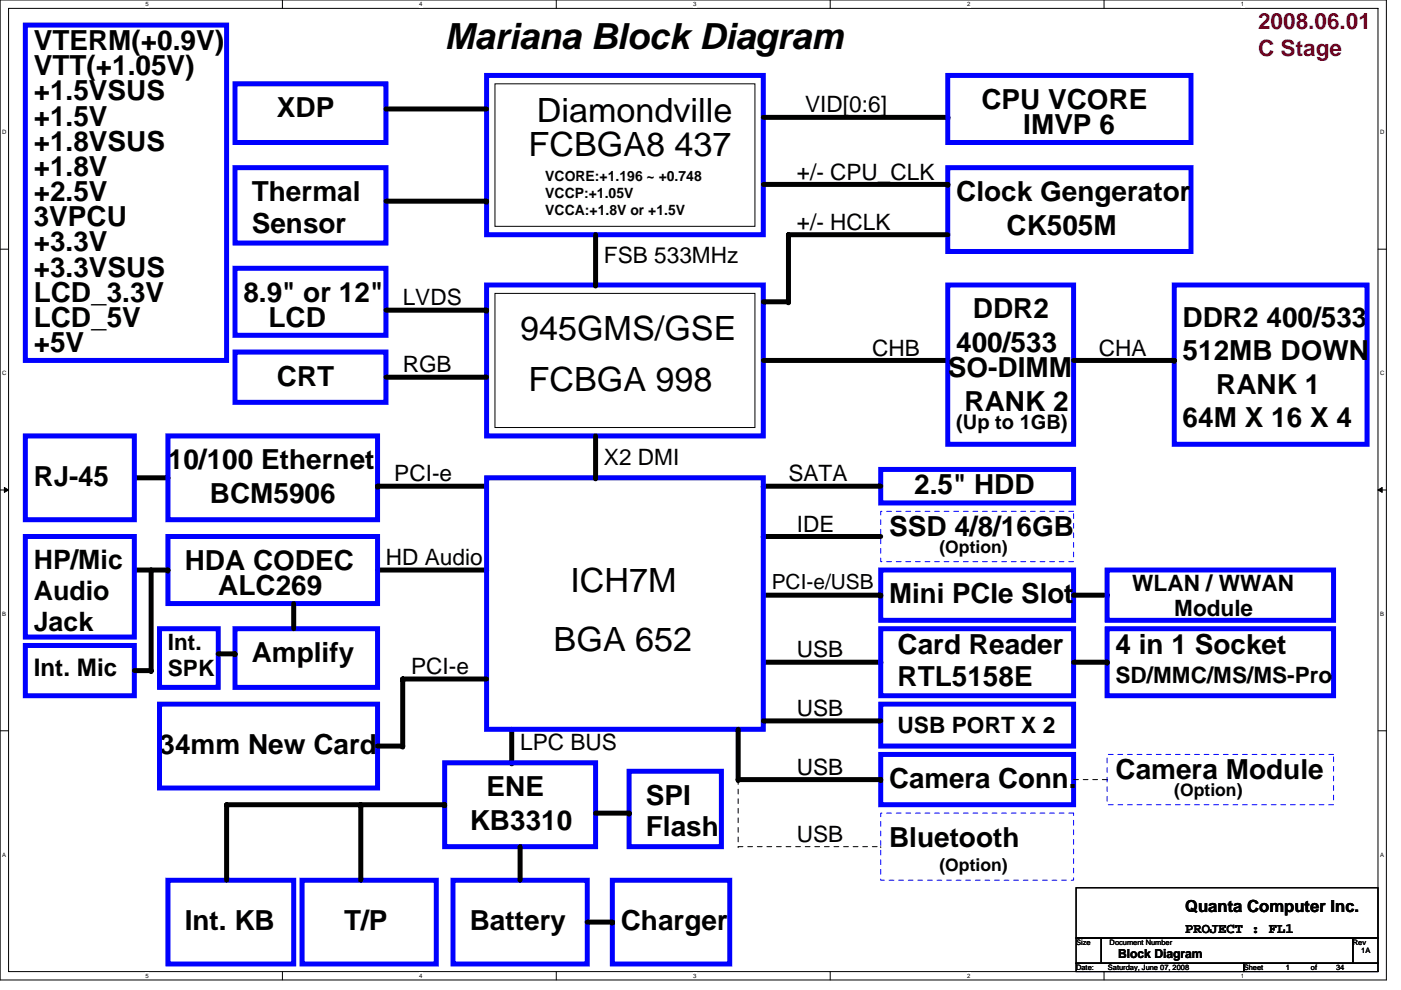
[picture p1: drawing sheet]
<svg xmlns="http://www.w3.org/2000/svg" width="297mm" height="210mm" viewBox="0 0 297 210" stroke-linecap="round" stroke-linejoin="round" font-family="sans-serif">
<defs><g id="words">
<text font-size="7.6" x="94.3" y="10.5">Mariana Block Diagram</text>
<g font-size="7.1">
<text x="113.8" y="26">Diamondville</text>
<text x="112.1" y="33.1">FCBGA8 437</text>
<text x="110.3" y="72.2">945GMS/GSE</text>
<text x="112.1" y="82.9">FCBGA 998</text>
<text x="120.9" y="125.5">ICH7M</text>
<text x="117.4" y="138">BGA 652</text>
</g>
<g font-size="5.9">
<text x="7.2" y="10.6">VTERM(+0.9V)</text>
<text x="7.2" y="16">VTT(+1.05V)</text>
<text x="7.2" y="21.3">+1.5VSUS</text>
<text x="208.1" y="23.1">CPU VCORE</text>
<text x="7.2" y="26.6">+1.5V</text>
<text x="58.7" y="24.9">XDP</text>
<text x="217" y="28.4">IMVP 6</text>
<text x="7.2" y="32">+1.8VSUS</text>
<text x="7.2" y="37.3">+1.8V</text>
<text x="7.2" y="48">3VPCU</text>
<text x="7.2" y="42.7">+2.5V</text>
<text x="53.4" y="42.7">Thermal</text>
<text x="202.7" y="42.7">Clock Gengerator</text>
<text x="7.2" y="53.3">+3.3V</text>
<text x="53.4" y="49.4">Sensor</text>
<text x="213.4" y="49.8">CK505M</text>
<text x="7.2" y="58.7">+3.3VSUS</text>
<text x="7.2" y="64">LCD_3.3V</text>
<text x="51.6" y="64">8.9&quot; or 12&quot;</text>
<text x="7.2" y="69.3">LCD_5V</text>
<text x="56.9" y="69.3">LCD</text>
<text x="206.3" y="67.5">DDR2</text>
<text x="250.7" y="69.3">DDR2 400/533</text>
<text x="7.2" y="74.7">+5V</text>
<text x="202.7" y="74.7">400/533</text>
<text x="250.7" y="76.4">512MB DOWN</text>
<text x="58.7" y="81.8">CRT</text>
<text x="201" y="80">SO-DIMM</text>
<text x="257.8" y="83.5">RANK 1</text>
<text x="204.5" y="87.1">RANK 2</text>
<text x="250.7" y="90.7">64M X 16 X 4</text>
<text x="35.6" y="99.5">10/100 Ethernet</text>
<text x="7.2" y="103.1">RJ-45</text>
<text x="44.5" y="106.7">BCM5906</text>
<text x="193.8" y="104.9">2.5&quot; HDD</text>
<text x="188.5" y="113.8">SSD 4/8/16GB</text>
<text x="39.2" y="120.9">HDA CODEC</text>
<text x="46.3" y="126.2">ALC269</text>
<text x="188.5" y="128">Mini PCIe Slot</text>
<text x="53.4" y="140.4">Amplify</text>
<text x="190.3" y="138.7">Card Reader</text>
<text x="236.5" y="138.7">4 in 1 Socket</text>
<text x="190.3" y="145.4">RTL5158E</text>
<text x="33.8" y="160">34mm New Card</text>
<text x="188.5" y="167.1">Camera Conn.</text>
<text x="236.5" y="165.3">Camera Module</text>
<text x="103.2" y="168.9">ENE</text>
<text x="136.9" y="170.7">SPI</text>
<text x="99.6" y="176">KB3310</text>
<text x="136.9" y="177.4">Flash</text>
<text x="188.5" y="179.6">Bluetooth</text>
<text x="39.2" y="197.3">Int. KB</text>
<text x="72.9" y="197.3">T/P</text>
<text x="99.6" y="197.3">Battery</text>
<text x="131.6" y="197.3">Charger</text>
</g>
<g font-size="5.7">
<text x="7.2" y="120.7">HP/Mic</text>
<text x="7.2" y="127.3">Audio</text>
<text x="7.2" y="133.8">Jack</text>
</g>
<text font-size="5.1" x="7.2" y="143.4">Int. Mic</text>
<g font-size="4.8" fill="#f00">
<text x="266.7" y="6.2">2008.06.01</text>
<text x="266.7" y="11.9">C Stage</text>
</g>
<g font-size="4.8">
<text x="170.7" y="23.9">VID[0:6]</text>
<text x="168.9" y="38.1">+/- CPU_CLK</text>
<text x="168.9" y="48.7">+/- HCLK</text>
<text x="128.1" y="55.9">FSB 533MHz</text>
<text x="85.4" y="64.7">LVDS</text>
<text x="185" y="75.4">CHB</text>
<text x="233" y="75.4">CHA</text>
<text x="85.4" y="79">RGB</text>
<text x="128.1" y="98.5">X2 DMI</text>
<text x="83.6" y="102.1">PCI-e</text>
<text x="167.2" y="102.1">SATA</text>
<text x="168.9" y="112.8">IDE</text>
<text x="81.8" y="119.9">HD Audio</text>
<text x="240.1" y="125.3">WLAN / WWAN</text>
<text x="249" y="130.7">Module</text>
<text x="35.6" y="137.8">Int.</text>
<text x="35.6" y="143.4">SPK</text>
<text x="87.2" y="143">PCI-e</text>
<text x="168.9" y="139.4">USB</text>
<text x="236.5" y="144.9">SD/MMC/MS/MS-Pro</text>
<text x="168.9" y="151.9">USB</text>
<text x="190.3" y="155.6">USB PORT X 2</text>
<text x="110.3" y="159">LPC BUS</text>
<text x="168.9" y="164.3">USB</text>
<text x="168.9" y="178.5">USB</text>
</g>
<text font-size="4.4" x="163.6" y="124.9">PCI-e/USB</text>
<text font-size="4.3" x="202.7" y="91.1">(Up to 1GB)</text>
<g font-size="3.7">
<text x="199.2" y="117.3">(Option)</text>
<text x="249" y="168.8">(Option)</text>
<text x="199.2" y="184.8">(Option)</text>
</g>
<text font-size="3.5" x="251.3" y="193.3">Quanta Computer Inc.</text>
<g font-size="3">
<text x="115.6" y="38.4">VCORE:+1.196 ~ +0.748</text>
<text x="115.6" y="41.9">VCCP:+1.05V</text>
<text x="115.6" y="45.5">VCCA:+1.8V or +1.5V</text>
<text x="251.3" y="197.9">PROJECT : FL1</text>
</g>
<text font-size="2.6" x="237" y="203.2">Block Diagram</text>
<g font-size="1.6">
<text x="228.2" y="200.4">Size</text>
<text x="235.3" y="200.4">Document Number</text>
<text x="286.8" y="200.4">Rev</text>
<text x="288.6" y="202.2">1A</text>
<text x="228.2" y="205.7">Date:</text>
<text x="234.9" y="205.7">Saturday, June 07, 2008</text>
<text x="263.7" y="205.7">Sheet</text>
<text x="272.6" y="205.7">1</text>
<text x="277.9" y="205.7">of</text>
<text x="283.3" y="205.7">34</text>
</g>
<g font-size="1.3">
<text x="30.8" y="1.3">5</text>
<text x="88.9" y="1.3">4</text>
<text x="147" y="1.3">3</text>
<text x="205" y="1.3">2</text>
<text x="263.1" y="1.3">1</text>
<text x=".5" y="28.4">D</text>
<text x="292.6" y="28.4">D</text>
<text x=".5" y="79.5">C</text>
<text x="292.6" y="79.5">C</text>
<text x=".5" y="130.6">B</text>
<text x="292.6" y="130.6">B</text>
<text x=".5" y="181.7">A</text>
<text x="292.6" y="181.7">A</text>
<text x="30.8" y="207.4">5</text>
<text x="88.9" y="207.4">4</text>
<text x="147" y="207.4">3</text>
<text x="205" y="207.4">2</text>
<text x="263.1" y="207.4">1</text>
</g>
</g></defs>
<path d="M0 0h293.9v207.9h-293.9zM1.8 1.8h290.4v204.3h-290.4z" fill="none" stroke="#000" stroke-width=".21"/>
<g fill="#fff">
<path d="M30.8 .2h.7v1.4h-.7z"/>
<path d="M30.8 206.3h.7v1.4h-.7z"/>
</g>
<path d="M59.9 0v1.8M59.9 206.1v1.8" fill="none" stroke="#000" stroke-width=".21"/>
<g fill="#fff">
<path d="M88.9 .2h.7v1.4h-.7z"/>
<path d="M88.9 206.3h.7v1.4h-.7z"/>
</g>
<path d="M117.9 0v1.8M117.9 206.1v1.8" fill="none" stroke="#000" stroke-width=".21"/>
<g fill="#fff">
<path d="M147 .2h.7v1.4h-.7z"/>
<path d="M147 206.3h.7v1.4h-.7z"/>
</g>
<path d="M176 0v1.8M176 206.1v1.8" fill="none" stroke="#000" stroke-width=".21"/>
<g fill="#fff">
<path d="M205 .2h.7v1.4h-.7z"/>
<path d="M205 206.3h.7v1.4h-.7z"/>
</g>
<path d="M234.1 0v1.8M234.1 206.1v1.8" fill="none" stroke="#000" stroke-width=".21"/>
<g fill="#fff">
<path d="M263.1 .2h.7v1.4h-.7z"/>
<path d="M263.1 206.3h.7v1.4h-.7z"/>
<path d="M.5 27.3h.9v1.4h-.9z"/>
<path d="M292.6 27.3h.9v1.4h-.9z"/>
<path d="M.5 78.4h.9v1.4h-.9z"/>
<path d="M292.6 78.4h.9v1.4h-.9z"/>
</g>
<path d="M0 52.9h1.8M292.2 52.9h1.7" fill="none" stroke="#000" stroke-width=".21"/>
<g fill="#fff">
<path d="M.5 129.5h.8v1.4h-.8z"/>
<path d="M292.6 129.5h.9v1.4h-.9z"/>
</g>
<path d="M0 103.9h1.8M292.2 103.9h1.7" fill="none" stroke="#000" stroke-width=".21"/>
<path d="M.9 103.4l.9 .5-.9 .5zM292.2 103.9l.8-.5v1z" fill="#000" stroke="#000" stroke-width=".21"/>
<g fill="#fff">
<path d="M.5 180.5h.8v1.4h-.8z"/>
<path d="M292.6 180.5h.9v1.4h-.9z"/>
</g>
<path d="M104.9 17.8h55.2v30.2h-55.2zM104.9 62.2h55.2v28.5h-55.2zM0 155h1.8M292.2 155h1.7M228.2 188.3h64v10.7h-64zM228.2 199h5.3v5.3h-5.3zM233.5 199h53.3v5.3h-53.3zM286.8 199h5.4v5.3h-5.4zM228.2 204.3h35.5v1.8h-35.5zM263.7 204.3h28.5v1.8h-28.5z" fill="none" stroke="#000" stroke-width=".21"/>
<g fill="none" stroke="#00f" stroke-width="1.1">
<path d="M5.4 5.3h42.6v71.2h-42.6zM49.8 17.8h32v12.4h-32zM103.2 16h58.6v33.8h-58.6zM201 16h51.5v14.2h-51.5zM49.8 35.6h32v16h-32zM201 35.6h51.5v17.7h-51.5zM49.8 56.9h32v14.2h-32zM49.8 74.7h32v10.6h-32zM103.2 60.5h58.6v32h-58.6zM201 60.5h26.6v33.7h-26.6zM249 60.5h40.9v33.7h-40.9zM5.4 92.5h23.1v17.7h-23.1z"/>
<path d="M35.6 92.5h44.4v17.7h-44.4zM186.7 99.6h40.9v7.1h-40.9zM5.4 113.8h23.1v21.3h-23.1zM35.6 113.8h44.4v14.2h-44.4zM103.2 101.3h58.6v53.4h-58.6zM5.4 136.9h23.1v10.7h-23.1zM33.8 133.3h12.5v12.5h-12.5zM49.8 133.3h30.2v12.5h-30.2zM186.7 120.9h40.9v10.7h-40.9zM186.7 133.3h40.9v14.3h-40.9zM234.7 120.9h48v10.7h-48zM234.7 133.3h48v14.3h-48z"/>
<path d="M33.8 149.4h46.2v17.7h-46.2zM186.7 149.4h40.9v8.8h-40.9zM94.3 161.8h32v17.8h-32zM133.4 163.6h19.5v16h-19.5zM186.7 160h40.9v10.7h-40.9zM35.6 186.7h26.7v17.8h-26.7zM64 186.7h28.5v17.8h-28.5zM96.1 186.7h28.4v17.8h-28.4zM129.8 186.7h24.9v17.8h-24.9z"/>
</g>
<g fill="none" stroke="#000" stroke-width="1.1">
<path d="M81.8 23.1h21.4M161.8 24.9h39.2M161.8 39.1h39.2M201 24.9h.1M201 39.1h.1M81.8 42.7h21.4M103.2 42.7h.1M126.3 49.8v10.7M167.2 49.8h.1M167.2 49.8h33.8M167.2 49.8v14.2M81.8 65.8h21.4"/>
<path d="M103.2 65.8h.1M126.3 60.5h.1M161.8 76.5h39.2M161.8 64h5.4M167.2 64h.1M201 76.5h.1M227.6 76.5h21.4M249 76.5h.1M81.8 80h21.4M126.3 92.5v8.8M28.5 101.3h7.1M35.6 101.3h.1"/>
<path d="M80 103.1h.1M80 103.1h23.2M126.3 101.3h.1M161.8 113.8h.1M161.8 103.1h.1M161.8 113.8h24.9M161.8 103.1h24.9M28.5 120.9h7.1M32 120.9h.1M32 120.9v21.3M35.6 120.9h.1M46.3 138.7h3.5"/>
<path d="M49.8 138.7h.1M62.3 128v5.3M80 120.9h23.2M103.2 120.9h.1M161.8 126.2h24.9M186.7 126.2h.1M227.6 126.2h7.1M234.7 126.2h.1M28.5 142.2h3.5M32 142.2h.1M80 158.2h5.4M85.4 158.2h.1"/>
<path d="M85.4 144v14.2M85.4 144h.1M85.4 144h17.8M108.5 154.7v7.1M156.5 154.7v10.7M161.8 152.9h24.9M161.8 140.5h24.9M186.7 140.5h.1M227.6 140.5h7.1M234.7 140.5h.1M76.5 170.7v16M94.3 170.7h-46.3v16"/>
<path d="M94.3 170.7h.1M108.5 161.8h.1M110.3 179.6v7.1M126.3 172.5h7.1M133.4 172.5h.1M156.5 165.4h.1M156.5 165.4h30.2M186.7 165.4h.1M124.5 195.6h5.3M129.8 195.6h.1"/>
</g>
<path d="M186.7 108.5h40.9v10.6h-40.9zM186.7 172.5h40.9v14.2h-40.9zM234.7 160h48v10.7h-48z" fill="none" stroke="#00f" stroke-width=".21" stroke-dasharray="1 1 1 1 1 1 1 1"/>
<path d="M156.5 179.6h30.2M156.5 165.4v14.2M156.5 179.6h.1M186.7 179.6h.1M227.6 165.4h7.1M234.7 165.4h.1" fill="none" stroke="#000" stroke-width=".21" stroke-dasharray="1 1 1 1 1 1 1 1"/>
<use href="#words"/>
</svg>
